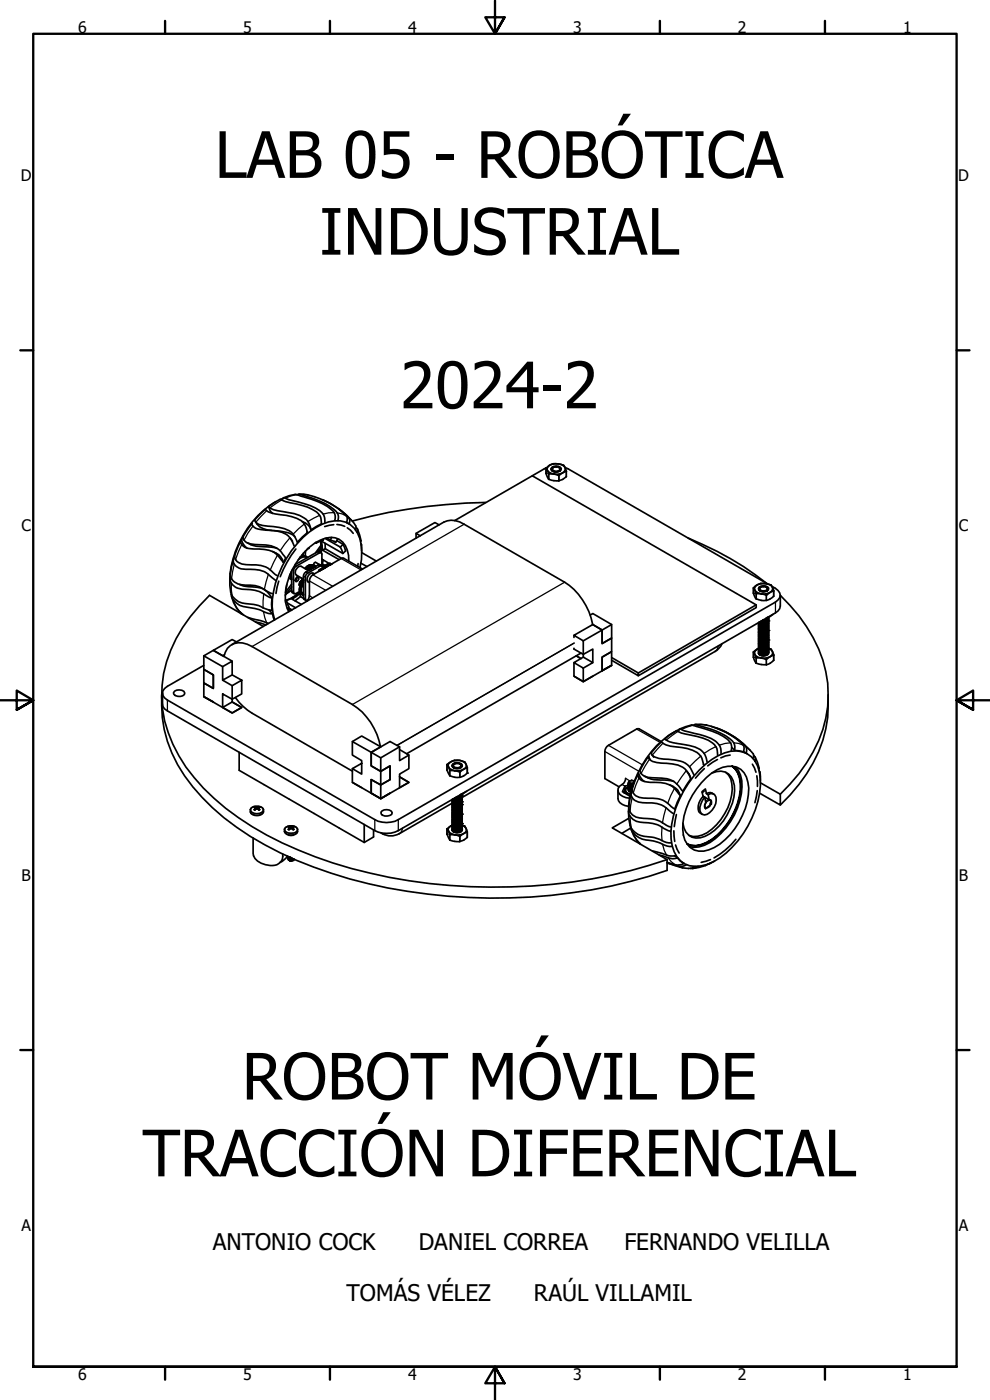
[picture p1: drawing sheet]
<svg xmlns="http://www.w3.org/2000/svg" width="297mm" height="420mm" viewBox="0 0 297 420" stroke-linecap="round" stroke-linejoin="round" font-family="sans-serif">
<defs><g id="words">
<g font-size="19.2">
<text x="64.5" y="53.4">LAB 05 - ROBÓTICA</text>
<text x="95.8" y="76.4">INDUSTRIAL</text>
<text x="120.1" y="122.5">2024-2</text>
<text x="72.6" y="330">ROBOT MÓVIL DE</text>
<text x="42.8" y="353">TRACCIÓN DIFERENCIAL</text>
</g>
<g font-size="6.9">
<text x="63.8" y="375.1">ANTONIO COCK</text>
<text x="125.7" y="375.1">DANIEL CORREA</text>
<text x="187.3" y="375.1">FERNANDO VELILLA</text>
<text x="103.9" y="390.5">TOMÁS VÉLEZ</text>
<text x="160.2" y="390.5">RAÚL VILLAMIL</text>
</g>
<g font-size="4.8">
<text x="23.4" y="9.8">6</text>
<text x="73" y="9.8">5</text>
<text x="122.4" y="9.8">4</text>
<text x="172" y="9.8">3</text>
<text x="221.4" y="9.8">2</text>
<text x="271" y="9.8">1</text>
<text x="6.2" y="54.4">D</text>
<text x="287.5" y="54.4">D</text>
<text x="6.4" y="159.4">C</text>
<text x="287.7" y="159.4">C</text>
<text x="6.4" y="264.4">B</text>
<text x="287.7" y="264.4">B</text>
<text x="6.4" y="369.4">A</text>
<text x="287.7" y="369.4">A</text>
<text x="23.4" y="414.1">6</text>
<text x="73" y="414.1">5</text>
<text x="122.4" y="414.1">4</text>
<text x="172" y="414.1">3</text>
<text x="221.4" y="414.1">2</text>
<text x="271" y="414.1">1</text>
</g>
</g></defs>
<!-- layer: Visible (ISO) -->
<g fill="none" stroke="#000" stroke-width=".51">
<path d="M75.6 157.1l-2.6 3.8a1.62 1.62 0 0 0 1 2 16.1 16.1 0 0 0 5.8 .7 6.4 6.4 0 0 1 5.5 3.3l.4 .6-.7 1.3M75.7 157.1h-.1a2.31 2.31 0 0 0 2.6 1.8l1.6 .2a10.8 10.8 0 0 1 6.7 1.7l.9 1.1 .9 2M76.6 156.6a5.1 5.1 0 0 0 5.1 2.6M78 154.3l1.6-1.4 .9 .7 2 .6a19.8 19.8 0 0 1 7.9 2.1l1.2 1.5 .6 2.1-3 2.8a5.9 5.9 0 0 0-5.4-4.4l-1.8-.3a9.9 9.9 0 0 1-4.8-.9l-.7-1.1zM80.6 152l3.3-2.1 3.3 1a15 15 0 0 1 8.3 3.3 3.5 3.5 0 0 1 1 3l-3.2 1.8-.3-1.3a4.5 4.5 0 0 0-3-3l-1.7-.5-3.5-.7a6.1 6.1 0 0 1-4.2-1.4l.4 1.1 .8 .9M82.1 159.2a12.6 12.6 0 0 1 5.8 1.4l.6 .5M82.8 150.5a29.4 29.4 0 0 0-13.8 24M84.8 149.8l.1-.3 .4-.1 1.3 .6 2.9 .7a12.8 12.8 0 0 1 7.5 3.6l.4 1.1 .1 1.4M84.9 149.6l-.7 .2M85.1 149.4l1.7-.6a3.6 3.6 0 0 1 3.4 .1 22.7 22.7 0 0 1 9.7 4.4 2.83 2.83 0 0 1 .6 2.9M89.2 148.5l.3-.2a27.3 27.3 0 0 1 11.3 5.1 2.58 2.58 0 0 1 .6 2.8M89.7 148.3a20.9 20.9 0 0 1 14.4 6.9l-.1 1.6 .6 .3"/>
<path d="M90.6 156.5a3.9 3.9 0 0 1 2.7 2.4M92.2 159.6v.3M96.7 150a19.6 19.6 0 0 1 8.1 5.7v1.6M100.1 157.5l-2.7 .5M101.1 157.4l2.3 .6M101.6 152.7a13.7 13.7 0 0 1 5.3 5.6l-.2 .7M104.2 158.4l1.8 1.7M106.9 158.3l.1 .2a1.08 1.08 0 0 1 .2 1.3M107.3 158.8l.6 1.7 .4 1.8-.1 .3M131.8 157.5l-1.3-.7-5.7 3.3M136.4 156.3l23.3-13.5 67.2 38.7v.9l-35.4 20.4M145.7 150.8a163.5 163.5 0 0 0-40 5.6"/>
<path d="M163.8 140.5l.8 1.7 1.6 .1 1.4 .4 2.3-1.2M163.9 140.4a3.9 3.9 0 0 1 5.5-.4 4.2 4.2 0 0 1 .5 3 4 4 0 0 1-5.5 .5 4.2 4.2 0 0 1-.5-3.1zM163.9 140.4l-4.2 2.4M164.4 140.1a3.8 3.8 0 0 1 5.1 .2 1.57 1.57 0 0 1-1.5 1.9 3.7 3.7 0 0 1-3.8-1.1l-.1-.5zM165.5 140.3a2.1 2.1 0 0 1 2.9 .3 1.34 1.34 0 0 1-1.8 1l-1.1-.5-.1-.4zM165.5 141.1l.3 .3M165.8 141.4l-.4-.8a1.64 1.64 0 0 1 2.8 .3l-.3 .6M165.8 141.4l.1 .1M166 141.5l.4 .1M166.1 140.3l-.6 .4a1.35 1.35 0 0 0 1.3 .9 1.35 1.35 0 0 0 1.3-.9l-.3-.4M166.5 140.1l-.7 .2-.4 .5M166.9 140.1l1.1 .3"/>
<path d="M167 140.1l-.8 .1-.4 .2-.1 .4a1.31 1.31 0 0 0 1.3 .7 1.31 1.31 0 0 0 1.1-.9l-.3-.3M167.8 140.3l.1 .1M167.9 141.3l-1.4 .3M169.5 140.3l60.8 34.9M69 173.5a8.8 8.8 0 0 0 .7 5.4 5.7 5.7 0 0 0 5.2 2.4 19.6 19.6 0 0 1 6 1.8h.7v-3.6a6 6 0 0 0-5.8-3.4l-2.7-.2-1.2-.5M69.2 172.9a3.3 3.3 0 0 0 3.4 3.9 11.8 11.8 0 0 1 8.4 2.5l.6 .2M69.3 178.4a5.1 5.1 0 0 0 4.8 3.8l3.6 .7 2.7 1.2 1.4 .1M69.5 179a9.5 9.5 0 0 0 3.6 5.6M70 167.9l-.9 4.3a3.5 3.5 0 0 0 3.4 3.3l1.2 .1a8.9 8.9 0 0 1 6.8 2.1l1.2 .5M70.2 167.4a2.43 2.43 0 0 0 2.2 3.3l1.3 .2a8.8 8.8 0 0 1 7.4 2l1.6 1.3M72.3 162.2l-1.8 4.3a2.37 2.37 0 0 0 2.1 2.8l1.3 .2a13.4 13.4 0 0 1 6.6 1l2.7 2.3M72.5 162a1.17 1.17 0 0 0 .5 1.9 4.5 4.5 0 0 0 3.2 .9 8.6 8.6 0 0 1 7 1.8l1.8 2.2"/>
<path d="M72.5 162a4.6 4.6 0 0 0 1.6 2.5M72.9 161.1l-.4 .9M74.2 162.9a10 10 0 0 0 5.9 1.2l3 .5M81.8 165.5a4.4 4.4 0 0 1 3.2 3.3M83.6 174.4l-.8 3.7M86 175.4l-.3 2.4M86.6 173.5l.9 .5M86.9 172.9l.1-.4 .5 1.4M87.1 172.3l.4 1.4M87.2 161.6l.6 .8M87.4 171.6l-.1 1 .2 .9M87.5 171.4v6l.2 .4 .6 .4"/>
<path d="M87.5 177.1l-1.6 1.1M87.5 175.3l-1.7 2.3M87.5 176.1l-1.9 2.5M88.8 164.8a32.4 32.4 0 0 0-4.7 8.3M89.2 173.2l-.6 1 .4-.9 .4-.2 .3 .2a1.01 1.01 0 0 1-1 1.2l-.1-.3M89.8 175.4l.3 .2M89.9 175.2l.3 .2-.3-.2 .1-.2 .7 .4v.2l-.3-.3 .3 .3h-.1M89.9 176.7l.5 .3-.2-.1M89.9 177l.5 .1M89.9 177.2l.5 .2M89.9 177.1v.1M89.9 175.7l.2 .2"/>
<path d="M89.9 176.4l.3 .3zM89.9 175.6l.3 .2-.2 .1 .4 .2M89.9 176.2l.5 .1zM89.9 176.4l.5 .1-.2 .1M89.9 176.2l.5 .3M89.9 177.4l.5 .2-.1 .2M89.9 175.3l-.1 .1 .4 .2M89.9 177.6l.1 .1M89.9 174.9h.1M89.9 175.8l.1 .1M90 176l.4 .3M90 176.6l-.1 .1 .3 .2"/>
<path d="M90 176.8l-.1 .2 .3 .1M90 177.1l.2 .2M90 177.3l.2 .3M90 177.7l.4 .1M90 175.7v.2M90 178.2l-2.4 1.6 2.8 1.6M90 176l.4 .1M90 175.9v.1M90 175.9h.1M90 178.2l.2 .8M90 178.2l1.1 .5M90 177.7l.4 .3"/>
<path d="M90 177.7l-2.8 1.9-1.5 .6M90.1 177.9l.4 .3 .1-.2M90.1 174.9h-.2l.4 .3-.4-.3 .4 .3M90.1 174.8l.4 .1M90.1 167.2l.8-.3h.8l.6 .4M90.1 174.6l-.1 .1M90.2 175.7l.2 .4M90.2 175.7l.3 .4M90.2 177.8l.3 .3M90.2 179l-1.7 1.3M90.2 177.1v.1M90.2 175.7l.3 .2"/>
<path d="M90.2 179l.9 .6M90.2 174.7l.7 .3M90.2 175.6l.3 .3M90.2 176.7h.1M90.2 174.7l.5 .2M90.2 174.7l.4 .2M90.2 174.5l-.3 .6M90.2 174.4v.2M90.2 177.3v.1M90.2 177.6v.1M90.3 175.6l-.1-.2 .4 .3M90.3 177.4l-.1 .2"/>
<path d="M90.3 176.4h.1M90.3 177.8h.1M90.4 175.4l.2 .2M90.4 177.1l-.1 .1M90.4 178.2l.3 .2M90.4 177.2l-.2 .1M90.4 176.8l-.2 .1M90.4 177l-.2 .1M90.4 178h.1M90.4 178.2h.1M90.4 174.2l.4 .2M90.5 178.1l.1-.2-.6-.1-2.8 1.9-1.3 .6"/>
<path d="M90.5 177.8l-.1 .2M90.5 175.9h-.1M90.5 173.6l.6 .4M90.5 178.1v.1M90.5 174.9h-.1M90.6 173.8l.5 .4M90.6 175.6h.1M90.6 178.2v.1M90.6 175.8l-.3-.2 .2 .3M90.6 174.3h.4M90.6 173.7l.5 .4M90.6 174l.2 .2"/>
<path d="M90.7 174.8l.2 .1 .1 .1-.4-.1 .3 .1M90.7 175.3l-.2-.3 .3 .3M90.7 178l-.1 .2M90.7 174.6l-.5-.2 .5 .2M90.7 173.9l.3 .3M90.7 175.3v.1M90.7 174.2h.1M90.7 174.7l.3 .1M90.7 178.2l-.1 .1-.4-.3 .4 .2M90.7 174.2l.2 .1M90.7 174.1v.1M90.8 174.6h.3"/>
<path d="M90.8 178.2l-.1 .2M90.8 174.4l-.4-.2v.2l.4 .3M90.8 174.4v.1M90.9 175.2l-.8-.4 .6 .5M90.9 178.2v.2zM90.9 175l-.1 .1M90.9 178.4v.1M90.9 174.4l.2 .1M91 174.8l.1 .1M91 174.8l-.1 .1M91 178.5h.1M91 174.2h-.1"/>
<path d="M91 166l-.1 .9M91.1 174.4h-.3l.3 .1M91.1 174.3l-.1 .1M91.1 174.7h-.4l.4 .1M91.1 178.4h-.2M91.1 178.3l-.2 .2M91.6 170.7l1 .5M91.6 166.8l.3 .2M91.6 170.6l1.1 .5M91.7 170.4l1.1 .6M91.7 165.3l-.1 1.6h-.7l-.3-.3M91.7 170.4l-.1 .1"/>
<path d="M91.8 170.5l1 .5M91.8 170.3l1.3 .6-1.2-.6M91.8 170.4l1.2 .6M92 170.3v-.2l1.2 .8M92 170.1l1.2 .7M92.1 167.3a1.88 1.88 0 0 0-2.2 .1M92.2 169.9l1.3 .8M92.2 170.1v-.2l1.2 .8M92.2 167.3a2.45 2.45 0 0 0-2.7 .7M92.4 169.8l1.3 .7zM92.4 169.8v.2M92.5 164.6l-.4 .4"/>
<path d="M92.5 171.2l-2.1-1.2a1.72 1.72 0 0 0-1.5 2.6l2.2 1.3-.5-.4M92.6 169.8l1.3 .6-.2 .1M92.6 169.7l1.3 .8M92.8 169.7l1.2 .7M92.8 169.6l1.3 .7M93 169.7l1.2 .6M93 169.5l1.2 .7M93.2 169.5l1.2 .7-1.2-.6M93.3 170.8h.1M93.3 169.6l1.1 .6M93.4 169.5l1.1 .6-1-.5M93.4 170.6h.1"/>
<path d="M93.6 169.6l.9 .5M93.6 170.5v.1M93.7 169.6l.9 .5zM93.7 169.6l.1 .1M93.9 170.3v.1M94 170.3h.1M94.3 172.3l-.4-.3a1.76 1.76 0 0 0-1.5 2.6l.4 .3M94.7 162.9l.2 .1M94.9 162.7v.3M95.6 165.5l.8-1.1-.1-.8-1.6 2.3M95.8 171.4h.1M95.8 171.4l-.2 .1"/>
<path d="M95.8 171.1l.2 .1M95.8 171.1v.1M95.8 169.4l-1.1-.6h-.3l-.3 .5 .7 .6M95.9 171l.4 .1M95.9 171.3l-.1-.1-.2 .2M96.1 171v-.1l.3 .1M96.1 170.9l.4 .1M96.1 162.4l.2 1.2M96.2 171.2l-.3-.2 .1 .2M96.3 170.9l.2 .1M96.3 170.9h.3M96.3 169.6l1 .6-1-.5"/>
<path d="M96.3 162.3l.1 3.5M96.3 165.8l-.7-.3-7.1 4M96.4 169.6l.1-.2 1 .6M96.4 164.4l-.1 1.4M96.5 169.5l1 .5M96.6 167.8l2.7 1.6M96.6 169.5v-3.2l-.4-.5-7.7 4.5-.4 .9v6.5l.4 .5 1.5-.7 .3 .3M96.6 169.8l-.6-.3h-.5l-3.7 2.2-.7 .7v7v.3l.7 .5M96.6 169.5l.9 .3M96.7 165.1l-.2-2.7 6.4 3.7M96.7 169.4l.8 .4M96.7 170l.5 .3"/>
<path d="M96.7 165.1l5 2.8M96.8 170.1l.7 .3M96.8 170.5l.3 .1M96.8 170.9l-.2-1-.5-.1-3.8 2.2-.6 .8-.1 6.9 .1 .4 .6 .2M96.8 170.6l.2 .1zM96.8 170.7l.1 .1M96.8 170.4l.3 .2M96.8 170.3l.2 .2M96.8 170.2l.4 .3M96.8 169.5l.9 .4M96.8 169.4l.9 .5M97 170.7h.1"/>
<path d="M97 161.7v.5l-2.1 .8M97 168.1l-.4 1.4M97.1 170.6h.1M97.1 170.4l-.1 .1M97.2 170.5h.1M97.2 170.2v.1M97.3 170.3l.2 .1M97.4 170l.3 .2M97.5 170.1l.4 .1M97.5 170l.2 .2M97.5 169.8l.5 .3-.3-.2M97.5 169.8l.4 .2h-.4"/>
<path d="M97.5 170.3l-.2-.1 .3 .1M97.5 163l.1 1.7 4.9 2.9M97.5 161.6l4.6 2.6M97.6 164.7l-.9 .4M97.7 169.8l.3 .1v.2M97.7 169.7l.5 .2-.3-.3 .3 .3M97.9 169.6l.4 .2M98 161.5l1.1 .6M98 169.5l.5 .2M98 169.6l.4 .2M98 169.9h.1M98.2 169.5h.4v.2"/>
<path d="M98.3 169.3l.4 .4 .1-.2-.4-.2M98.3 169.7l-.1 .1M98.3 169.3h-.1M98.4 169.2l.5 .4 .1-.2-.4-.1M98.5 169.6l-.1 .1M98.6 169.2l.4 .3M98.6 169.5h.1M98.7 169.2l.4 .1v.2M98.8 169.1l.4 .4M98.8 169.4v.1M98.9 169.1l.4 .2M99.1 169.5h.1"/>
<path d="M99.1 169.2l.3 .1M99.1 162.1l1.6 .6M99.1 169.1l.3 .2M99.1 169.3h.1M99.4 169.3h.1M99.5 161.3l-.4 .8M100.3 162.5l.4 .2M101 162.2l1.9 1.2M101.3 161.7l-.6 1M102.1 164.2l.8 1.9M102.9 163.4l.8 1.9-.8 .8M102.9 163.4l-.8 .8"/>
<path d="M104.6 168.4a6.3 6.3 0 0 0-4.1-7 10.8 10.8 0 0 0-9 4.1 20.1 20.1 0 0 0-5.8 15.2l.9 2.9M107.4 169.1l-.1 .9M108 170.3a13.7 13.7 0 0 0-1.7-11.8 7.8 7.8 0 0 0-9.7-1.2 28.9 28.9 0 0 0-14.9 22.5v2.2l.7 4M108.3 169l1.8 1M108.3 163.2l.1 .5M108.5 163.4v2M108.5 165.8l4.4 2.6M108.8 170.8l-6.1-3.4-8.8 5.1a2.39 2.39 0 0 0-1.1 1.8v4.5l-.3 1.2-.5 .4M126.1 160.8l-1.3-.7v1.4M206.4 161.5a94 94 0 0 1 23.6 13.5M226.1 176.4a4.3 4.3 0 0 0 .7 3.3 4.3 4.3 0 0 0 5.4-.8v-1.6M226.1 176.4a4 4 0 0 1 5.5-.5l.5 1.5-1 .4-1.1 .8-3.2-.5z"/>
<path d="M226.6 176a3.8 3.8 0 0 1 5.2 .3 1.55 1.55 0 0 1-1.5 1.8 3.5 3.5 0 0 1-3.9-1v-.5zM227.8 177l.2 .3-.4-.7a1.64 1.64 0 0 1 2.8 .2l-.3 .5M227.8 176.2a2.22 2.22 0 0 1 2.8 .3 1.34 1.34 0 0 1-1.7 1.1l-1.2-.5-.1-.5zM228 177.3l.2 .1M228.2 177.4l.4 .1M228.3 176.2l-.5 .4a1.35 1.35 0 0 0 1.2 .9 1.35 1.35 0 0 0 1.3-.9l-.3-.3M228.7 176l-1.1 .6M229 176l-1 .4-.1 .4a1.42 1.42 0 0 0 2.4-.2l-.3-.3M229 176h.2M229.1 176l.8 .2M229.9 176.2l.3 .1M229.9 176.2l.1 .1"/>
<path d="M230.1 176.3h.1M230.1 177.1l-.6 .4h-.8M231.6 176a3.6 3.6 0 0 1 2.5 2.7l-.2 .7-1.2 1.3-113.2 65.3a7.4 7.4 0 0 1-7 0l-62.3-35.9a2.19 2.19 0 0 1-1.4-2.1 2.19 2.19 0 0 1 1.4-2l11-6.3M61.2 196.8l5.6 3.3 2.9-1.7v4.1M67.2 197a4.8 4.8 0 0 1 7-3.7l31.5 18.1a19 19 0 0 1 8.5 12.7M69.7 198.4l-5.7-3.2-2.8 1.6v4.1l2.8 1.6v4.1l-2.8-1.6v4.1l8.5 4.9 2.8-1.7-2.8-1.6 2.8 1.6-2.8 1.7-2.9-1.7M70.9 192.6l-1.2-.7-5.7 3.3 2.8 1.6 .5-.3M71.5 183.1l1 1.1M71.8 183.6l.6 .6M74.3 185.3l4 1 2.2 .8M76.7 186.7l3.1 .9M79 188l-16.1-9.3a45.4 45.4 0 0 0-13.8 23.5 36.1 36.1 0 0 0 6.7 28 73.3 73.3 0 0 0 28.8 22.8 151.5 151.5 0 0 0 68.8 13.2 156.2 156.2 0 0 0 46.8-8.2"/>
<path d="M80.7 183l1.1 1.2 .5 1.9M85.6 180.1l.4 .2M86 180.3l.7 1.9-.5 .5M86 180.3l-.3 .3M86.1 180.9l2.6 1.5M86.3 182.7l.9 .5M86.5 182.4l1.1 .6-1.1-.5M172.2 194.5v.3l2.8 1.6 2.9-1.6v4.1M172.2 198.9v4l2.8 1.7 2.9-1.7M172.2 190.7v.6M172.9 196.8l1.4 .9M174.3 196l-52.3 30.2"/>
<path d="M175 197.2l-2.8 1.7 2.8 1.6v4.1M177.1 184.6l.8-.5 5.6 3.3M177.7 187.4l3 1.7 2.8-1.7v4.1l-2.8 1.6v-4l-5.7 3.2M177.8 187.3a19.6 19.6 0 0 0-8.4-12.6l-30.1-17.4a6.2 6.2 0 0 0-6.1-.6l-63.7 36.8M180.7 197.2l2.8-1.6v4.1l-2.8 1.6zM183.5 197.3l8 4.7v.8l-8-4.6M214.6 195.5l-75.9 43.7a1.68 1.68 0 0 1-1.3 1.3 1.68 1.68 0 0 1-1.6-.6 1.79 1.79 0 0 0 2.9-.5M216.6 193.2l-.8 1.3-1.2 1M226.1 195.7a4.3 4.3 0 0 0 .7 3.3 4.2 4.2 0 0 0 5.4-.8v-1.6M226.1 195.7l.7 1.7 1.6 .1 1.5 .4 2.3-1.3M226.9 181.5l-35.4 20.5M227.1 194.9l-1 .8"/>
<path d="M227.6 196.1l.4 .5-.2-.2M227.6 195.7v.4a1.96 1.96 0 0 0 3 0v-.4M228.5 196.7h1.1M228.5 187.3h1.1M228.5 187.7h1.1M228.5 188.1h1.1M228.5 188.5h1.1M228.5 189.3h1.1M228.5 189.7h1.1M228.5 190.2h1.1M228.5 190.5h1.1M228.5 191h1.1"/>
<path d="M228.5 191.4h1.1M228.5 192.2h1.1M228.5 192.6h1.1M228.5 193h1.1M228.5 193.4h1.1M228.5 193.8h1.1M228.5 194.2h1.1M228.5 195.1h1.1M228.5 195.4h1.1M228.5 195.9h1.1M228.5 196.3h1.1M228.5 186.5h1.1"/>
<path d="M228.5 186.9h1.1M229.6 188.9l-1.1 .1M229.6 191.7l-1.1 .1M229.6 194.6l-1.1 .1M229.6 186l-.7 .2M230.3 185.3l-.5 .3M230.6 195.6a1.65 1.65 0 0 1-1.3 1.2 1.65 1.65 0 0 1-1.7-.7v-.4M230.6 185.7a1.66 1.66 0 0 1-2.6 1 1.78 1.78 0 0 0 2.6-.8M230.6 186.2a1.64 1.64 0 0 1-1.3 1.2 1.64 1.64 0 0 1-1.6-.6M230.6 185.3a1.48 1.48 0 0 1-2.2 1.1M230.6 185.2a1.47 1.47 0 0 1-1.6 .9M230.6 195.1a1.15 1.15 0 0 1-1.5 1.2l-1.2-.3-.3-.7"/>
<path d="M230.6 194.7a1.67 1.67 0 0 1-3 .6v-.4M230.6 194.3a1.15 1.15 0 0 1-1.5 1.1l-1.2-.2-.3-.7-.5 .4M230.6 193.9a1.67 1.67 0 0 1-3 .6v-.4M230.6 193.5a1.64 1.64 0 0 1-1.3 1.2 1.64 1.64 0 0 1-1.7-.7v-.3M230.6 193.1a1.4 1.4 0 0 1-2.1 1.1l-.6-.2-.3-.7M230.6 192.7a1.64 1.64 0 0 1-1.3 1.2 1.64 1.64 0 0 1-1.7-.7v-.3M230.6 192.3a1.15 1.15 0 0 1-1.5 1.1l-1.2-.3-.3-.7M230.6 191.9a1.67 1.67 0 0 1-3 .5v-.3M230.6 191.4a1.15 1.15 0 0 1-1.5 1.2l-1.2-.3-.3-.6M230.6 191.1a1.67 1.67 0 0 1-3 .5v-.4M230.6 190.7a1.64 1.64 0 0 1-1.3 1.1 1.64 1.64 0 0 1-1.7-.6v-.3M230.6 190.2a1.4 1.4 0 0 1-2.1 1.1l-.6-.2-.3-.7"/>
<path d="M230.6 189.8a1.64 1.64 0 0 1-1.3 1.2 1.64 1.64 0 0 1-1.7-.6v-.4M230.6 189.4a1.15 1.15 0 0 1-1.5 1.1l-1.2-.2-.3-.7M230.6 189a1.67 1.67 0 0 1-3 .6v-.4M230.6 188.6a1.15 1.15 0 0 1-1.5 1.1l-1.2-.2-.3-.7M230.6 188.2a1.67 1.67 0 0 1-3 .6v-.4M230.6 187.8a1.64 1.64 0 0 1-1.3 1.2 1.64 1.64 0 0 1-1.7-.7v-.3M230.6 187.4a1.4 1.4 0 0 1-2.1 1l-.6-.1-.3-.7M230.6 187a1.64 1.64 0 0 1-1.3 1.2 1.64 1.64 0 0 1-1.7-.7v-.3M230.6 186.5v.4a1.94 1.94 0 0 1-2.9 .3l-.1-.3M230.6 195.3a1.72 1.72 0 0 1-3 .2M230.6 195.7a1.73 1.73 0 0 1-3 .2M230.6 186.4a1.88 1.88 0 0 1-3 .4"/>
<path d="M230.6 186.7a1.73 1.73 0 0 1-3 .2M230.6 187.2a1.73 1.73 0 0 1-3 .2M230.6 187.6a1.73 1.73 0 0 1-3 .1M230.6 188a1.79 1.79 0 0 1-3 .2M230.6 188.4a1.73 1.73 0 0 1-3 .2M230.6 188.8a1.75 1.75 0 0 1-3 .2M230.6 189.2a1.73 1.73 0 0 1-3 .2M230.6 189.7a1.75 1.75 0 0 1-3 .1M230.6 190a1.73 1.73 0 0 1-3 .2M230.6 190.5a1.75 1.75 0 0 1-3 .1M230.6 190.9a1.79 1.79 0 0 1-3 .2M230.6 191.3a1.75 1.75 0 0 1-3 .1"/>
<path d="M230.6 191.7a1.75 1.75 0 0 1-3 .1M230.6 192.1a1.73 1.73 0 0 1-3 .2M230.6 192.5a1.75 1.75 0 0 1-3 .1M230.6 192.8a1.71 1.71 0 0 1-1.4 1.1 1.71 1.71 0 0 1-1.6-.8M230.6 193.3a1.75 1.75 0 0 1-3 .2M230.6 193.7a1.71 1.71 0 0 1-1.4 1 1.71 1.71 0 0 1-1.6-.8M230.6 194.2a1.75 1.75 0 0 1-3 .1M230.6 194.5a1.75 1.75 0 0 1-3 .2M230.6 194.9a1.73 1.73 0 0 1-3 .2M230.6 185.2a1.49 1.49 0 0 1-1.7 .9M230.6 185.5a1.56 1.56 0 0 1-2.3 .9M230.6 194.6l.7 .4 .5 .6a1.55 1.55 0 0 1-1.5 1.8 3.9 3.9 0 0 1-3.9-1v-.6l.7-.9"/>
<path d="M230.6 194.6l.8 .3 .8 1.7M230.6 187.1v.1M230.6 187.9v.1M230.6 188.8h.1M230.6 189.6v.1M230.6 190h.1M230.6 190.4v.1M230.6 190.8v.1M230.6 191.2v.1M230.6 191.6v.1M230.6 192.4v.1M230.6 193.3h.1"/>
<path d="M230.6 194.1v.1M230.6 194.5h.1M230.6 195.7h.1M231.9 184.4l-.8 .6-.9 .3M48.5 208.5a38.6 38.6 0 0 0 9.3 27.6 80.1 80.1 0 0 0 31.1 22.1 159.5 159.5 0 0 0 76.5 10.5 149.6 149.6 0 0 0 34.8-7.5v-3.2l-16.5-9.5 5-2.9M48.8 208l.1 4.1 .5 .7 .8 .5 62.3 36a7.9 7.9 0 0 0 7 0l113.2-65.4 1.2-1.2 .2-.8v-3.2a43.8 43.8 0 0 1 14.2 26.3 37.4 37.4 0 0 1-8.6 27.2l-5.6 6.2M52.4 207.4a2.17 2.17 0 0 1 3 .6 2 2 0 0 1-3.3 .3v-.4zM61.2 200.9l2.8 1.6v4.1l-2.8-1.6zM66.8 208.3l2.9 1.5v.9l-2.9 1.6zM66.8 200.1v4l2.9-1.6 2.8 1.6M66.8 204.1l2.9 1.7M69.7 205.8l2.8-1.7v4.2l-2.8 1.5z"/>
<path d="M70.6 209.3a17.3 17.3 0 0 0 5 4.7l30.1 17.4M175 200.5l2.9-1.6-2.9-1.7v-4.9l-2.8-1.6 5.7-3.3 2.8 1.7v4l2.8-1.6v4.1l-2.8 1.6v4.1M180.7 201.3l2.8-1.6-8.5 4.9-2.8-1.7M202.4 219.6a29.2 29.2 0 0 0-13.7 26.1 5.4 5.4 0 0 0 5.7 5.4l1.9 .3 3.7 1.4 1.4 .2M203.7 219.2l.1-.3 .4-.1 1.2 .6 2.8 .7a11.8 11.8 0 0 1 7.1 3 3.5 3.5 0 0 1 1 3.1M203.8 218.9l-.9 .4M203.9 218.8l1.8-.7a3.4 3.4 0 0 1 3.3-.1l1.4 .4a17.6 17.6 0 0 1 8.4 4 2.64 2.64 0 0 1 .6 2.9M208 217.7a1.7 1.7 0 0 1 2 .1 19.6 19.6 0 0 1 10.2 5.1l.3 1-.1 1.3M208.5 217.4a19.7 19.7 0 0 1 13.6 5.3 2.18 2.18 0 0 1 1 3l-2.7-.5-.9-.9M213.4 218a21 21 0 0 1 10.6 6.5l-.2 1.5M215.1 218.5a23.4 23.4 0 0 1 11 8l-.2 1.1M248.5 208.5a38.2 38.2 0 0 1-8.8 26.9l-2.7 3.2-2.9 3"/>
<path d="M71.8 225.8v5.4l37.5 21.6 2.8-1.6v-2.1M105.7 222.5l5.7 3.3v4l2.8 1.7 2.8-1.7v4.2l-2.8 1.6-2.8-1.6v4l2.8 1.7 2.8-1.7-2.8 1.7-2.8-1.7v-4l2.8 1.6 2.8-1.6v-4.2l-2.8 1.7-2.8-1.7v-4l2.8-1.7-5.7-3.2-2.8 1.6v4.1l2.8 1.7v4l-2.8-1.6 2.8-1.6M105.7 230.7v4.1l2.8 1.6M119.9 225l2.8 1.6v4.1l-2.8 1.6v4.1l2.8-1.6-2.8-1.6 2.8 1.6-8.5 4.9-8.5-4.9M119.9 224.1l-5.7 3.3M122.7 226.6l-2.8 1.7v-4.2l-2.9-1.6-5.6 3.3 2.8 1.6v12.3M134.1 229.5a4.7 4.7 0 0 0 .8 3.3 4.3 4.3 0 0 0 5.3-.8 4.3 4.3 0 0 0-.8-3.3 4.3 4.3 0 0 0-5.3 .8l.9 1.7 1.5 .1 1.4 .4 2.3-1.3M134.7 229.1a3.8 3.8 0 0 1 5.1 .2 1.46 1.46 0 0 1-1.4 1.9 2.87 2.87 0 0 1-4-1.6zM135.9 229.3a1.96 1.96 0 0 1 2.8 .3v.4a1.92 1.92 0 0 1-3.1-.3zM135.9 230.1l.2 .3M136.1 230.4l-.4-.5a1.54 1.54 0 0 1 1.4-.9 1.54 1.54 0 0 1 1.4 .9l-.3 .5M136.1 230.4l.1 .1"/>
<path d="M136.3 230.4l.4 .2M136.6 239.6h1M136.6 239.9h1M136.8 229.1l-.4 .1-.7 .5M137 239.1a1.5 1.5 0 0 0 1.7-.8 1.66 1.66 0 0 1-1.7 .9M137.2 229.1l.8 .2M137.3 229.1a1.11 1.11 0 0 0-1.3 .7 1.36 1.36 0 0 0 2.4-.1l-.3-.4 .2 .2a.85 .85 0 0 1-.2 .9 .85 .85 0 0 1-.9 .2h-.4a.87 .87 0 0 1-1-.9l.5-.4M137.6 239.1l-.7 .1M138 229.3l.2 .1M138.2 230.2l-1.4 .4M138.4 238.4l-.5 .3M138.7 239.8a1.68 1.68 0 0 1-1.4 1 1.68 1.68 0 0 1-1.6-.8"/>
<path d="M138.7 238.6a1.74 1.74 0 0 1-2.3 .9M138.7 239a1.78 1.78 0 0 1-2.7 .8M138.7 238.8a1.54 1.54 0 0 1-2.2 1.1l-.4-.2M138.7 238.4a1.57 1.57 0 0 1-2.2 1.1M138.7 239.6a1.64 1.64 0 0 1-1.4 1.2 1.64 1.64 0 0 1-1.6-.9M140 237.5l-1.8 .9M185.4 237.2v2.4a2.88 2.88 0 0 0 3.2 2.4M187.5 238v-1l.5 1.2M187.5 237.5l-.3 .4M187.5 235.9l-.7 1.7 2.2 1.2M187.5 235.9l1-.4 .3 .5 .9 .1M187.5 235.9v1"/>
<path d="M187.7 233.6a2.73 2.73 0 0 1-1.8 2.3 1.83 1.83 0 0 0 .9 3.1l2.1 .6M188 238.2h.1M188.1 238.2l1 .1M188.2 236.4l.3-.2 .2 .4 .8 .2-.7-.1-.3-.3M188.2 236.4l-.6 .7a1.44 1.44 0 0 0 1.5 1.2M188.2 236.4l-.7 .6M188.5 235v.1a1.04 1.04 0 0 0 1.4 .4M188.5 235.4a.89 .89 0 0 0 1.3 .4l-.7 .1M188.5 235.7a.93 .93 0 0 0 1.2 .5h-.6M188.5 236v.1a.82 .82 0 0 0 1.1 .4M188.5 236.6l.3 .4 .6 .2M188.5 237l.2 .3 .7 .2h-.3"/>
<path d="M188.5 236.8l.2 .5 .7 .2M188.5 236.5a.7 .7 0 0 0 .9 .7M188.5 235.9l.2 .4 .9 .2M188.5 235.2v.3l.3 .3h1.1M188.5 236.3v.1M188.6 234.8l-.1 .3 .3 .3h1.2M188.6 237.2l.7 .5M188.7 237.3l.2 .3-.1-.1M189 234.4l-.4 .3a1.05 1.05 0 0 0 1.5 .3l-.6 .2-.6-.1M189.1 235.5h.7M189.1 236.5h.5M189.1 236.8l.4 .1"/>
<path d="M189.1 237.2h.3M189.1 238.3h.1M189.4 237.9l-.5 2.2a3.8 3.8 0 0 0 1 4.5 7.6 7.6 0 0 0 4.5 1.1 10.6 10.6 0 0 1 6.2 2.3l.6 .2M189.5 237.5a2.34 2.34 0 0 0 2.1 3.2l1.2 .2a12.8 12.8 0 0 1 6.4 1.1l2.9 2.2M190 234.4l.3 .1-.2-.1M190.2 234.6l-.4-.4-.8 .2-.2 .2a.89 .89 0 0 0 1.4 .3M191.5 232.3l-1.8 4.2a2.84 2.84 0 0 0 3.3 3l1.3 .1a8 8 0 0 1 7.6 2.9l.5 .3 1.8-4a4.5 4.5 0 0 0-3.3-3.3M193.3 234.5l-1-1-.7-1.4a1.55 1.55 0 0 0 .9 2.1 14.2 14.2 0 0 0 5.7 .7 6.3 6.3 0 0 1 5.5 3.4l.5 .5M193.4 233a10 10 0 0 0 5.9 1.1l2.9 .4M194.6 227l-2.4 3.9a1.58 1.58 0 0 0 1 1.9 13.9 13.9 0 0 0 5.4 .7 7.2 7.2 0 0 1 6.3 4l2.4-3.8M195 228l-.4-1v.5a2.93 2.93 0 0 0 2.4 1.3l1.4 .2a12.4 12.4 0 0 1 7 1.7l.9 1.1 1 1.9M195.6 226.5l.6 .7"/>
<path d="M198.4 222.5l-6.9-3.8-8.9 5a2.23 2.23 0 0 0-1.1 1.8v8.2l4.2 2.4M199.5 221.7l3.3-2.3 .6 .1a9.3 9.3 0 0 0 4 1.1 13.8 13.8 0 0 1 7 2.9 3.8 3.8 0 0 1 .9 3.2M199.5 221.9v-.2l.2 .1a3.7 3.7 0 0 0 2.4 1.1l1.4 .3a18.3 18.3 0 0 1 6.6 1.8 5.1 5.1 0 0 1 2.1 3.7M206.1 231.5l1 1.5 .2 .7M209.8 231.1a16.4 16.4 0 0 1 11.2-5.8 7.2 7.2 0 0 1 6.8 6.3 26.7 26.7 0 0 1-6.4 20.7 19.5 19.5 0 0 1-11.1 7.6 7.1 7.1 0 0 1-8.6-6.1 23.4 23.4 0 0 1 3.3-16.3l3.1-4.5zM210.9 238.9l1.9 1.1M210.9 239a4.7 4.7 0 0 0-1.2 4.6l1 .8M210.9 239l.6 .3M211.1 229.3v.2M211.1 229.5l-.2-.7a4.3 4.3 0 0 0-3.1-3.7l-3.3-.8a11.3 11.3 0 0 1-5.6-1.2l-.5-.5-2.9 3.2a1.53 1.53 0 0 0 1.1 1.4l1.1 .4 3 .3a9.5 9.5 0 0 1 5.6 1.6l1 1.2 .9 1.9M211.3 237.5l-.6 .3M211.3 230.7l-2.6 2.8"/>
<path d="M211.5 239.3l.3 1.5a1.35 1.35 0 0 0-.1 1.9M212 233.3a9.1 9.1 0 0 1 9.2-3 5.6 5.6 0 0 1 3.2 4.5 18.8 18.8 0 0 1-3.9 13.9 15.1 15.1 0 0 1-9.4 6.7 5.4 5.4 0 0 1-6.1-4.8 20.5 20.5 0 0 1 7-17.3zM212 238.2l-.4-1.4-1 .8 .3 1.4M212 238.2a1.69 1.69 0 0 1 2.2 .2M212 238.2l.5 .3M212.5 238.5a1.42 1.42 0 0 1 2.3 .7 4.9 4.9 0 0 1-3.4 5.4 1.72 1.72 0 0 1-1.4-2.4l.8-2 .7-.9M212.5 238.5l.3 1.5M213.6 232a4.4 4.4 0 0 1 6.7 3.8 16.6 16.6 0 0 1-8.8 15.2 4.4 4.4 0 0 1-6.6-3.9M215.3 227.9l-3 1.9M217.7 231.8a5.7 5.7 0 0 1 2 5 16.9 16.9 0 0 1-9 13.8l-1.4 .4-1.3 .1-1.2-.4M219.1 226.6l-1.4 .3-1.4 .5M219.6 229.9a8.3 8.3 0 0 1 2.5 8.6 21.1 21.1 0 0 1-10.4 14.6 6.2 6.2 0 0 1-5.6 .2 6.3 6.3 0 0 0 5.9-.5 20.5 20.5 0 0 0 10.1-17.6 6.7 6.7 0 0 0-2.5-5.3z"/>
<path d="M220.7 230.1a8.7 8.7 0 0 1 1.7 8.1 21.4 21.4 0 0 1-11 15.5l-1.7 .5-1.5 .1-1.4-.2M223.1 225.5l1.1 .7M225.7 229.3l1.1 2.5M226.1 226.7a1.04 1.04 0 0 1 .3 1.6M226.6 227.2l1.2 3.3-.2 .5M227.1 232.8l.2 3.2M227.2 237.3l-.7 3.6M227.8 231.3l.1 .7M228 231.7l.2 2.8M228.2 234.9l5.9 3.5v3.2l-6.2-3.6M75.9 251.5v4.6a4 4 0 0 0 3.7 3.4 4.1 4.1 0 0 0 5-1.3l.2-1.9M76 242.1l1.3-.2a1.41 1.41 0 0 1 1.6 .9 1.41 1.41 0 0 1-.6 1.7 2.4 2.4 0 0 1-3.2-.8v-.8l.3-.5 .7-.3"/>
<path d="M76.3 242.2l1.4-.1 .2 .1-.4 .2 .4 .5-.2 .2a.72 .72 0 0 0-1.2 0l-.2-.2 .3-.5zM76.6 242.5h.9M76.6 242.5v.4M77.5 242.5v.4M86.2 256.9l-.9 1.2-1.3 .7M86.3 248l1.3-.2a1.45 1.45 0 0 1 1.7 1.2 1.45 1.45 0 0 1-1.4 1.7 1.91 1.91 0 0 1-2.6-1.9l.4-.5 .6-.3M86.4 257.7v.2a1.32 1.32 0 0 0 1.9 0l-1 .4M86.4 257.3a1.01 1.01 0 0 0 1.6 .4M86.4 257.4v.1a1.2 1.2 0 0 0 1.6 .3M86.5 257.1l.4 .2M86.5 248.1l1.5-.1 .2 .1-.4 .3 .4 .5-.2 .1a.85 .85 0 0 0-1.3 0l-.2-.1 .4-.5zM86.6 258.1l.7 .2z"/>
<path d="M86.9 258.2h1M86.9 248.5h.9M86.9 258.2h.7M86.9 248.4v.4M86.9 257.6h.7a.92 .92 0 0 1-1.2-.6 .92 .92 0 0 0 1.2 .6M86.9 257.9h.7M87.8 248.4v.4M88.1 258l-.7 .4-.5-.2M109.3 247.4v5.4M114.3 250l.5 .2M114.6 243.4a2.23 2.23 0 0 1 3.1 .5 1.87 1.87 0 0 1-3 .7l-.3-.3-.1-.5zM114.8 250.2a5 5 0 0 0 4.9 0"/>
<path d="M134.1 248.8l.8 1.7h1.6l1.4 .5 2.3-1.3M135.3 247.9l-.6 .4-.3 .6a2.99 2.99 0 0 0 4 1.6 1.49 1.49 0 0 0 1.4-1.9l-1.1-.9 .7 .2 .2 .4a4.2 4.2 0 0 1 .6 3 4.3 4.3 0 0 1-5.3 .8l-.2-.3a4.9 4.9 0 0 1-.6-3M135.3 247.9l-1.2 .9M135.7 249.2l.4 .5M135.7 241l-15.9 9.2M135.7 249.2h.1M135.7 247.7l-.4 .2M135.9 249.5l.2 .2M136.6 240.4h1M136.6 240.8h1M136.6 241.6h1M136.6 242h1"/>
<path d="M136.6 242.4h1M136.6 242.8h1M136.6 243.2h1M136.6 243.6h1M136.6 244.5h1M136.6 244.8h1M136.6 245.3h1M136.6 245.7h1M136.6 246.1h1M136.6 246.5h1M136.6 247.3h1M136.6 247.7h1"/>
<path d="M136.6 248.1h1M136.6 248.5h1M136.6 249h1M136.6 249.3h1M137.6 249.7l-1 .1M137.6 241.2h-1M137.6 244l-1 .1M137.6 246.9h-1M138.7 248.6a1.57 1.57 0 0 1-2.2 1.1l-.7-.5-.1-.4-.1 .4a1.96 1.96 0 0 0 3.1 0v-.4M138.7 248.4a1.67 1.67 0 0 1-1.4 1 1.67 1.67 0 0 1-1.6-.8M138.7 248.8a1.7 1.7 0 0 1-3 .2M138.7 240.2a1.68 1.68 0 0 1-1.4 1 1.68 1.68 0 0 1-1.6-.8"/>
<path d="M138.7 240.6a1.68 1.68 0 0 1-1.4 1.1 1.68 1.68 0 0 1-1.6-.9M138.7 241a1.68 1.68 0 0 1-1.4 1 1.68 1.68 0 0 1-1.6-.8M138.7 241.5a1.68 1.68 0 0 1-1.4 1 1.68 1.68 0 0 1-1.6-.8M138.7 241.9a1.68 1.68 0 0 1-1.4 1 1.68 1.68 0 0 1-1.6-.9M138.7 242.2a1.67 1.67 0 0 1-1.4 1.1 1.67 1.67 0 0 1-1.6-.8M138.7 242.7a1.68 1.68 0 0 1-1.4 1 1.68 1.68 0 0 1-1.6-.8M138.7 243.1a1.68 1.68 0 0 1-1.4 1 1.68 1.68 0 0 1-1.6-.9M138.7 243.5a1.68 1.68 0 0 1-1.4 1 1.68 1.68 0 0 1-1.6-.8M138.7 243.9a1.68 1.68 0 0 1-1.4 1 1.68 1.68 0 0 1-1.6-.8M138.7 244.3a1.68 1.68 0 0 1-1.4 1 1.68 1.68 0 0 1-1.6-.8M138.7 244.7a1.68 1.68 0 0 1-1.4 1 1.68 1.68 0 0 1-1.6-.8M138.7 245.1a1.67 1.67 0 0 1-1.4 1 1.67 1.67 0 0 1-1.6-.8"/>
<path d="M138.7 245.5a1.68 1.68 0 0 1-1.4 1 1.68 1.68 0 0 1-1.6-.8M138.7 245.9a1.68 1.68 0 0 1-1.4 1 1.68 1.68 0 0 1-1.6-.8M138.7 246.4a1.68 1.68 0 0 1-1.4 1 1.68 1.68 0 0 1-1.6-.9M138.7 246.7a1.68 1.68 0 0 1-1.4 1.1 1.68 1.68 0 0 1-1.6-.9M138.7 247.2a1.68 1.68 0 0 1-1.4 1 1.68 1.68 0 0 1-1.6-.8M138.7 247.6a1.68 1.68 0 0 1-1.4 1 1.68 1.68 0 0 1-1.6-.8M138.7 248a1.73 1.73 0 0 1-3 .2M138.7 248.2a1.74 1.74 0 0 1-3 .6v-.4M138.7 247.8a1.71 1.71 0 0 1-3 .5v-.3M138.7 247.4a1.69 1.69 0 0 1-1.3 1.2 1.69 1.69 0 0 1-1.7-.7v-.3M138.7 247a1.74 1.74 0 0 1-3 .6v-.4M138.7 246.5a1.69 1.69 0 0 1-1.3 1.3 1.69 1.69 0 0 1-1.7-.7v-.3"/>
<path d="M138.7 246.2a1.74 1.74 0 0 1-3 .5v-.3M138.7 245.7a1.69 1.69 0 0 1-1.3 1.2 1.69 1.69 0 0 1-1.7-.6v-.3M138.7 245.3a1.74 1.74 0 0 1-3 .6v-.4M138.7 245a1.71 1.71 0 0 1-3 .5v-.3M138.7 244.5a1.69 1.69 0 0 1-1.3 1.2 1.69 1.69 0 0 1-1.7-.6v-.4M138.7 244.1a1.74 1.74 0 0 1-3 .6v-.4M138.7 243.7a1.69 1.69 0 0 1-1.3 1.2 1.69 1.69 0 0 1-1.7-.6v-.4M138.7 243.3a1.74 1.74 0 0 1-3 .6v-.4M138.7 242.9a1.69 1.69 0 0 1-1.3 1.2 1.69 1.69 0 0 1-1.7-.7v-.3M138.7 242.5a1.74 1.74 0 0 1-3 .6v-.4M138.7 242.1a1.71 1.71 0 0 1-3 .5v-.3M138.7 241.7a1.69 1.69 0 0 1-1.3 1.2 1.69 1.69 0 0 1-1.7-.7v-.3"/>
<path d="M138.7 241.3a1.74 1.74 0 0 1-3 .6v-.4M138.7 240.8a1.69 1.69 0 0 1-1.3 1.3 1.69 1.69 0 0 1-1.7-.7v-.3M138.7 240.5a1.74 1.74 0 0 1-3 .5v-.4M138.7 240a1.69 1.69 0 0 1-1.3 1.2 1.69 1.69 0 0 1-1.7-.6v-.3M138.7 247.9v.1M138.7 248.8h.1M188.7 242.9a3.3 3.3 0 0 0 3.3 3.8l1.2 .2a10 10 0 0 1 6.6 2.1l1.4 .5M189.2 248.3a5.5 5.5 0 0 0 5.7 3.9l2.5 .6 2.8 1.1 1.3 .1M189.2 248.5l-2.6 1.6M189.4 248.9a7.9 7.9 0 0 0 2.8 4.4M191.8 253l.3 .3M195.8 255.4l2.9 .7a5.4 5.4 0 0 0 4 .7"/>
<path d="M197.7 256.6l2.7 .8a3.7 3.7 0 0 0 2.9 .1M202.2 249.3l.2 3.2M202.4 256.8l.9 .7M202.7 253.6l1.1 2.4M202.9 244.5l-.6 3.6M203.3 257.5l.8 .9 1.1 .7a4.3 4.3 0 0 1-4 0l-1-.3M206 259.5a4.6 4.6 0 0 1-4.5-.1l-1.3-.5 4.6 1.6 1.8 .1 1-.1 1-.5M211.6 242.6l.1 .1M212.4 259.3l-.7 .5-2 .5-1.9 .3M212.8 240l.6 .3v1M213.1 240l.2 .5-.4 1.5M213.1 241.2l.3 .1"/>
<path d="M213.2 258l-2.8 .8M213.4 258.9l-1.1 .5M213.4 241.3l-1.7 1.4M214.4 258.4l-1.5 .8M220.8 251.9a23.3 23.3 0 0 1-6.6 5.6M209.5 260l-1.2 .5-1.2 .1"/>
</g>
<g fill="#000">
<circle cx="163.8" cy="142.1" r=".25"/>
<circle cx="89.9" cy="175.7" r=".25"/>
<circle cx="89.9" cy="177.4" r=".25"/>
<circle cx="90" cy="177.8" r=".25"/>
<circle cx="90.6" cy="173.8" r=".25"/>
<circle cx="90.7" cy="178.4" r=".25"/>
<circle cx="92.5" cy="164.6" r=".25"/>
<circle cx="93" cy="170.9" r=".25"/>
<circle cx="93.6" cy="169.6" r=".25"/>
<circle cx="94.2" cy="170.2" r=".25"/>
<circle cx="96.7" cy="169.4" r=".25"/>
<circle cx="96.9" cy="170.7" r=".25"/>
<circle cx="98.8" cy="169.1" r=".25"/>
<circle cx="99" cy="169.4" r=".25"/>
<circle cx="99.3" cy="169.3" r=".25"/>
<circle cx="226.1" cy="178" r=".25"/>
<circle cx="226.1" cy="197.3" r=".25"/>
<circle cx="227.6" cy="188.2" r=".25"/>
<circle cx="227.6" cy="191.1" r=".25"/>
<circle cx="227.6" cy="193.9" r=".25"/>
<circle cx="230.6" cy="194.9" r=".25"/>
<circle cx="230.6" cy="192.1" r=".25"/>
<circle cx="230.6" cy="186.4" r=".25"/>
<circle cx="230.6" cy="189.2" r=".25"/>
<circle cx="138.7" cy="238.6" r=".25"/>
<circle cx="140.2" cy="232" r=".25"/>
<circle cx="187.5" cy="238" r=".25"/>
<circle cx="188.5" cy="235.4" r=".25"/>
<circle cx="188.5" cy="235.7" r=".25"/>
<circle cx="188.7" cy="237.3" r=".25"/>
<circle cx="86.7" cy="257.2" r=".25"/>
<circle cx="86.9" cy="257.3" r=".25"/>
<circle cx="87.9" cy="258.2" r=".25"/>
<circle cx="134.1" cy="250.4" r=".25"/>
<circle cx="135.7" cy="245.3" r=".25"/>
<circle cx="135.7" cy="248.2" r=".25"/>
<circle cx="135.7" cy="242.5" r=".25"/>
<circle cx="138.7" cy="241.5" r=".25"/>
<circle cx="138.7" cy="247.2" r=".25"/>
<circle cx="138.7" cy="240.6" r=".25"/>
<circle cx="138.7" cy="244.3" r=".25"/>
</g>
<!-- layer: Visible Narrow (ISO) -->
<g fill="none" stroke="#000" stroke-width=".38">
<path d="M75.9 157.9l-2.7 4.2M80 153.3l-3.2 3.4M84.5 150l-3.5 2.4M89 148.4l-1.7 .4-1.7 .7M90 148.4l2.3 .1M91.3 157.3l-3.4 3M95.9 154.7l-3.5 1.8M100.3 153.8l-1.7 .1-1.6 .4M101.2 153.9l1.4 .3 1.3 .7M104.6 155.4l.9 .7M139.3 157.3l-63.7 36.7M163.8 140.5v1.6"/>
<path d="M164.6 142.2v1.6M164.7 142.2v1.7M167.6 142.7v1.6M167.8 142.7v1.6M169.9 141.5v1.5M69.4 175l.3 3.9M69.9 179.9l1.4 3M70.3 169.3l-.8 4.4M72.5 163.4l-1.8 4.5M79.1 178.2l-.2 4.2M80.5 172.4l-1.2 4.5M83.2 166.6l-2.1 4.4"/>
<path d="M87 161.4l-2.9 3.9M87.5 177.4l.6 .3M87.7 171l.4 .2M88.4 169.7l.4 .3M91.1 172.9l.5 .3M91.1 179.4l.5 .3M91.8 171.7l.5 .3M92.8 174.3l4.9 2.8M92.8 178.8l1.1 .6M93.9 172.5l5.9 3.4M95.3 165.6l.6 .3M95.5 169.5l.6 .3"/>
<path d="M102.4 167.6l5.9 3.4M169.4 174.7l-63.7 36.7M226.1 176.4v1.6M226.8 178.1v1.6M226.9 178.2v1.5M229.9 178.6v1.6M230 178.6v1.6M232.1 177.4v1.6M71.9 183.6l.1 .1M79.1 183.6l.9 3.3M172.3 193l-53.2 30.7M172.3 193l-53.2 30.8"/>
<path d="M215.5 193.8l-.5 1.3-.4 .4M226.1 195.7v1.6M226.8 197.4v1.6M226.9 197.5v1.6M228.3 196.2l-.3 .3M228.3 186.8l-.3 .3M229.9 197.9v1.6M230 197.8v1.7M232.1 196.6v1.6M232.7 180.7v3.2M50.2 210.1v3.2M191 218.8l7.1 4"/>
<path d="M203.4 219.5l-3.5 2.6M207.9 217.7l-3.4 1.2M208.9 217.5l3.1 .1M134.1 229.5v1.6M134.9 231.2v1.6M135 231.2v1.6M136.3 239.9l-.2 .2M137.9 231.7v1.6M138 231.7v1.6M140.2 230.4v1.6M181.5 225.5l10.1 5.9M182.6 223.7l10.1 5.8"/>
<path d="M186.6 235.4l.9 .5M187.5 237v1M187.7 233.6l1.3 .8M188 238.2v.2M189.7 239.4l-.7 4.3M191.7 233.5l-1.7 4.5M194.9 227.8l-2.6 4.3M198.9 223.1l-3.2 3.5M202.4 236.6l-2.1 4.5M205.9 231.2l-2.8 4.1M210.2 226.9l-3.3 3.2M212.7 239.9l-1 .7"/>
<path d="M214.8 224.1l-3.5 2M219.2 222.9l-3.4 .7M220.2 222.9l1.4 .2 1.4 .5M223.8 224.1l1.3 1.1M75.1 242.9a1.64 1.64 0 0 0 2 1.3 1.64 1.64 0 0 0 2-1.3M75.1 243.7a2.46 2.46 0 0 0 4 0M76.1 242.1l-.7 .3-.2 .5a2.1 2.1 0 0 0 1.7 1.4 2.1 2.1 0 0 0 2-1l.1-.4-.3-.5-.6-.3M76.3 242.9v.1M76.5 242.7v.4M76.5 242.1v.2M76.5 242.7v.3M76.6 242.5v.4"/>
<path d="M76.7 242.2v.4M77 242.2v.5M77.2 242.2v.5M77.4 242.2v.4M77.5 242.2v.4M77.5 242.5v.4l.2-.2M77.7 242.1v.2M77.7 242.7v.4M77.9 242.9v.1M85.3 248.8a2.26 2.26 0 0 0 3.9 .5l.1-.5M85.3 249.6a2.46 2.46 0 0 0 4 0M86.3 248l-.9 .8a1.52 1.52 0 0 0 1.9 1.2 1.54 1.54 0 0 0 2-1.2l-.9-.8"/>
<path d="M86.5 248.1v.1M86.7 248v.2M86.7 248.6v.4M86.7 248.6l.1 .4M86.9 248.5v.3M87 248.1l-.1 .4M87.1 248.1l-.1 .4M87.2 248.1v.5M87.4 248.1v.5M87.6 248.1l.1 .4M87.7 248.1l.1 .4M87.8 248.5v.3"/>
<path d="M87.9 248.6v.4v-.4M87.9 248v.2M88 248v.2M88.1 248.9h.1M88.2 248.1v.1M112.5 246v3.3M114.4 250l.4 .2M119.5 246v3.3M120.8 248.5l-.5 1.4-.5 .3M134.1 248.8v1.6M134.9 250.5v1.6M135 250.5v1.6"/>
<path d="M136.3 249.3l-.2 .2M137.9 251v1.6M138 250.9v1.6M140.2 249.7v1.6M189 245l.5 3.7M189.8 249.7l.6 1.5 .9 1.3M198.6 248.3v4M198.8 253.4l.5 1.7 .7 1.5M199.8 242.4l-1 4.5M200.4 257.4l2.1 2.1M203.3 259.9l1.5 .6M213.3 240.5l-.3-.3a1.43 1.43 0 0 0-1.2 .8 1.43 1.43 0 0 0 .2 1.5l.9-.5"/>
</g>
<g fill="#000">
<circle cx="76.3" cy="242.2" r=".19"/>
<circle cx="77.9" cy="242.2" r=".19"/>
<circle cx="86.5" cy="248.9" r=".19"/>
</g>
<!-- layer: Border (ISO) -->
<g fill="none" stroke="#000" stroke-width=".7">
<path d="M49.5 6.3v3.8M99 6.3v3.8M148.5 .2v9.9l-2.9-4.9h5.8l-2.9 4.9 2.9-4.9M198 6.3v3.8M247.5 6.3v3.8M6.1 105.1h3.9M287 105.1h3.9M0 210.2h10l-5-3v5.8l5-2.8-5 2.8M297 210.2h-10l5-3v5.8l-5-2.8 5 2.8M6.1 315.1h3.9M287 315.1h3.9M10 410.2v-400.1h277v400.1h-277h277"/>
<path d="M49.5 410.2v3.9M99 410.2v3.9M151.4 415.1l-2.9-4.9 2.9 4.9h-5.8l2.9-4.9v10M198 410.2v3.9M247.5 410.2v3.9"/>
</g>
<use href="#words"/>
</svg>
